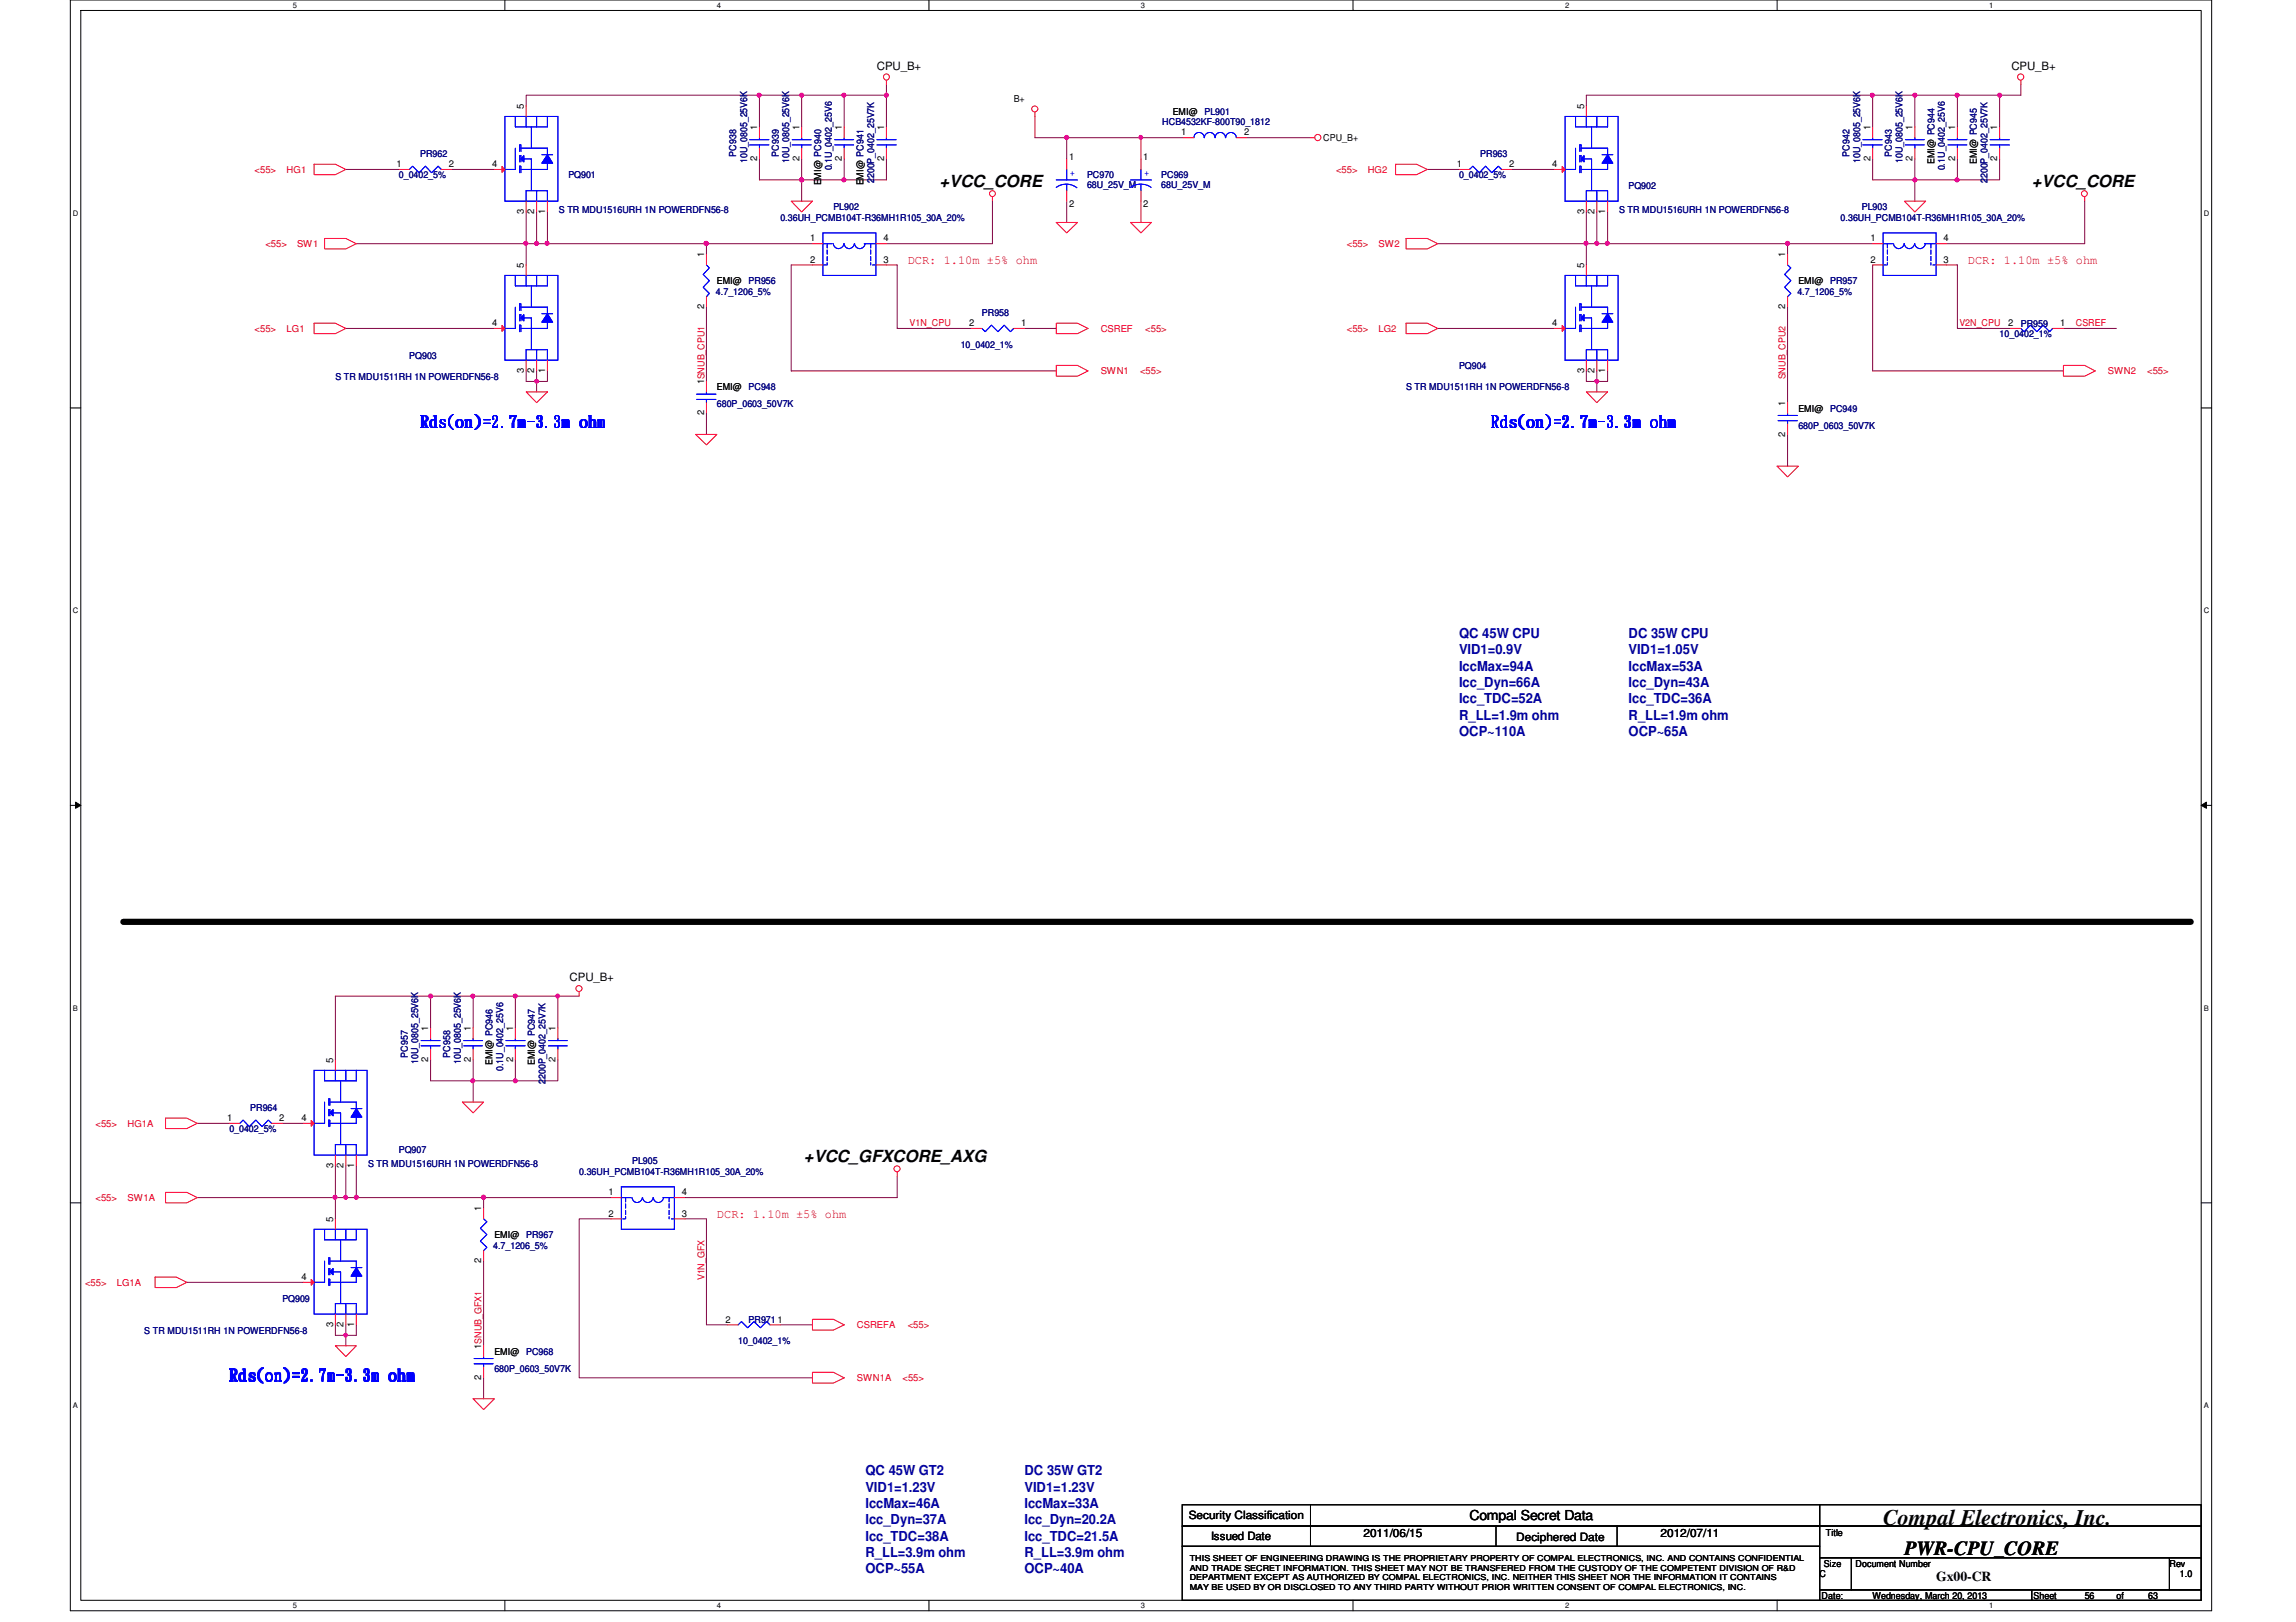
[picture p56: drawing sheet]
<svg xmlns="http://www.w3.org/2000/svg" width="297mm" height="210mm" viewBox="0 0 297 210" stroke-linecap="round" stroke-linejoin="round" font-family="sans-serif">
<defs><g id="words">
<text font-size="2.9" x="243.6" y="197.4">Compal Electronics, Inc.</text>
<text font-size="2.6" x="246.4" y="201.2">PWR-CPU_CORE</text>
<g font-size="2.2">
<text x="121.5" y="24.2">+VCC_CORE</text>
<text x="262.8" y="24.2">+VCC_CORE</text>
<text x="104" y="150.4">+VCC_GFXCORE_AXG</text>
</g>
<g font-size="2.2" fill="#00f">
<text x="54.4" y="55.2">Rds(on)=2.7m-3.3m ohm</text>
<text x="193" y="55.2">Rds(on)=2.7m-3.3m ohm</text>
<text x="29.8" y="178.6">Rds(on)=2.7m-3.3m ohm</text>
</g>
<g font-size="1.8" fill="#0000a0">
<text x="188.8" y="82.5">QC 45W CPU</text>
<text x="210.7" y="82.5">DC 35W CPU</text>
<text x="188.8" y="84.7">VID1=0.9V</text>
<text x="188.8" y="86.8">IccMax=94A</text>
<text x="188.8" y="88.9">Icc_Dyn=66A</text>
<text x="210.7" y="84.7">VID1=1.05V</text>
<text x="210.7" y="86.8">IccMax=53A</text>
<text x="210.7" y="88.9">Icc_Dyn=43A</text>
<text x="188.8" y="91">Icc_TDC=52A</text>
<text x="188.8" y="93.1">R_LL=1.9m ohm</text>
<text x="188.8" y="95.2">OCP~110A</text>
<text x="210.7" y="91">Icc_TDC=36A</text>
<text x="210.7" y="93.1">R_LL=1.9m ohm</text>
<text x="210.7" y="95.2">OCP~65A</text>
<text x="112" y="190.9">QC 45W GT2</text>
<text x="132.5" y="190.9">DC 35W GT2</text>
<text x="112" y="193">VID1=1.23V</text>
<text x="112" y="195.2">IccMax=46A</text>
<text x="112" y="197.3">Icc_Dyn=37A</text>
<text x="132.5" y="193">VID1=1.23V</text>
<text x="132.5" y="195.2">IccMax=33A</text>
<text x="132.5" y="197.3">Icc_Dyn=20.2A</text>
<text x="112" y="199.4">Icc_TDC=38A</text>
<text x="112" y="201.5">R_LL=3.9m ohm</text>
<text x="112" y="203.6">OCP~55A</text>
<text x="132.5" y="199.4">Icc_TDC=21.5A</text>
<text x="132.5" y="201.5">R_LL=3.9m ohm</text>
<text x="132.5" y="203.6">OCP~40A</text>
</g>
<g font-size="1.8">
<text x="190.1" y="196.8">Compal Secret Data</text>
<text x="250.5" y="204.6">Gx00-CR</text>
</g>
<g font-size="1.6" fill="#f00">
<text x="117.4" y="34.2">DCR: 1.10m ±5% ohm</text>
<text x="254.6" y="34.2">DCR: 1.10m ±5% ohm</text>
<text x="92.8" y="157.6">DCR: 1.10m ±5% ohm</text>
</g>
<g font-size="1.5">
<text x="113.4" y="9">CPU_B+</text>
<text x="260.2" y="9">CPU_B+</text>
<text x="73.7" y="127">CPU_B+</text>
<text x="153.8" y="196.6">Security Classification</text>
<text x="156.7" y="199.3">Issued Date</text>
<text x="176.4" y="198.8">2011/06/15</text>
<text x="196.2" y="199.4">Deciphered Date</text>
<text x="214.8" y="198.8">2012/07/11</text>
</g>
<g font-size="1.2">
<text x="67.8" y="14.1" transform="rotate(-90 67.8 14.1)">5</text>
<text x="98" y="16.8" transform="rotate(-90 98 16.8)">1</text>
<text x="103.4" y="16.8" transform="rotate(-90 103.4 16.8)">1</text>
<text x="108.9" y="16.8" transform="rotate(-90 108.9 16.8)">1</text>
<text x="114.4" y="16.8" transform="rotate(-90 114.4 16.8)">1</text>
<text x="131.1" y="13.2">B+</text>
<text x="151.7" y="14.9">EMI@</text>
<text x="152.8" y="17.5">1</text>
<text x="160.9" y="17.5">2</text>
<text x="204.9" y="14.1" transform="rotate(-90 204.9 14.1)">5</text>
<text x="242" y="16.8" transform="rotate(-90 242 16.8)">1</text>
<text x="247.4" y="16.8" transform="rotate(-90 247.4 16.8)">1</text>
<text x="252.9" y="16.8" transform="rotate(-90 252.9 16.8)">1</text>
<text x="258.4" y="16.8" transform="rotate(-90 258.4 16.8)">1</text>
<text x="51.3" y="21.6">1</text>
<text x="58.1" y="21.6">2</text>
<text x="63.7" y="21.6">4</text>
<text x="98" y="20.8" transform="rotate(-90 98 20.8)">2</text>
<text x="103.4" y="20.8" transform="rotate(-90 103.4 20.8)">2</text>
<text x="108.9" y="20.8" transform="rotate(-90 108.9 20.8)">2</text>
<text x="114.4" y="20.8" transform="rotate(-90 114.4 20.8)">2</text>
<text x="138.3" y="20.7">1</text>
<text x="147.9" y="20.7">1</text>
<text x="171.2" y="18.3">CPU_B+</text>
<text x="188.5" y="21.6">1</text>
<text x="195.2" y="21.6">2</text>
<text x="200.8" y="21.6">4</text>
<text x="242" y="20.8" transform="rotate(-90 242 20.8)">2</text>
<text x="247.4" y="20.8" transform="rotate(-90 247.4 20.8)">2</text>
<text x="250.3" y="21.3" transform="rotate(-90 250.3 21.3)">EMI@ PC944</text>
<text x="252.9" y="20.8" transform="rotate(-90 252.9 20.8)">2</text>
<text x="255.7" y="21.3" transform="rotate(-90 255.7 21.3)">EMI@ PC945</text>
<text x="258.4" y="20.8" transform="rotate(-90 258.4 20.8)">2</text>
<text x="67.8" y="27.7" transform="rotate(-90 67.8 27.7)">3</text>
<text x="69.1" y="27.7" transform="rotate(-90 69.1 27.7)">2</text>
<text x="70.5" y="27.7" transform="rotate(-90 70.5 27.7)">1</text>
<text x="106.3" y="24" transform="rotate(-90 106.3 24)">EMI@ PC940</text>
<text x="111.7" y="24" transform="rotate(-90 111.7 24)">EMI@ PC941</text>
<text x="138.3" y="26.8">2</text>
<text x="147.9" y="26.8">2</text>
<text x="204.9" y="27.7" transform="rotate(-90 204.9 27.7)">3</text>
<text x="206.3" y="27.7" transform="rotate(-90 206.3 27.7)">2</text>
<text x="207.7" y="27.7" transform="rotate(-90 207.7 27.7)">1</text>
<text x="67.8" y="34.7" transform="rotate(-90 67.8 34.7)">5</text>
<text x="91.1" y="33.3" transform="rotate(-90 91.1 33.3)">1</text>
<text x="104.8" y="31.2">1</text>
<text x="104.8" y="34">2</text>
<text x="114.3" y="34">3</text>
<text x="114.3" y="31.2">4</text>
<text x="204.9" y="34.7" transform="rotate(-90 204.9 34.7)">5</text>
<text x="231" y="33.3" transform="rotate(-90 231 33.3)">1</text>
<text x="242" y="31.2">1</text>
<text x="242" y="34">2</text>
<text x="251.5" y="34">3</text>
<text x="251.5" y="31.2">4</text>
<text x="91.1" y="40" transform="rotate(-90 91.1 40)">2</text>
<text x="92.7" y="36.8">EMI@</text>
<text x="231" y="40" transform="rotate(-90 231 40)">2</text>
<text x="232.7" y="36.8">EMI@</text>
<text x="63.7" y="42.2">4</text>
<text x="125.4" y="42.2">2</text>
<text x="132.1" y="42.2">1</text>
<text x="200.8" y="42.2">4</text>
<text x="259.8" y="42.2">2</text>
<text x="266.5" y="42.2">1</text>
<text x="67.8" y="48.3" transform="rotate(-90 67.8 48.3)">3</text>
<text x="69.1" y="48.3" transform="rotate(-90 69.1 48.3)">2</text>
<text x="70.5" y="48.3" transform="rotate(-90 70.5 48.3)">1</text>
<text x="91.1" y="53.8" transform="rotate(-90 91.1 53.8)">2</text>
<text x="91.1" y="49.7" transform="rotate(-90 91.1 49.7)">1SNUB_CPU1</text>
<text x="92.7" y="50.5">EMI@</text>
<text x="204.9" y="48.3" transform="rotate(-90 204.9 48.3)">3</text>
<text x="206.3" y="48.3" transform="rotate(-90 206.3 48.3)">2</text>
<text x="207.7" y="48.3" transform="rotate(-90 207.7 48.3)">1</text>
<text x="231" y="52.5" transform="rotate(-90 231 52.5)">1</text>
<text x="232.7" y="53.3">EMI@</text>
<text x="231" y="56.5" transform="rotate(-90 231 56.5)">2</text>
<text x="43.1" y="137.5" transform="rotate(-90 43.1 137.5)">5</text>
<text x="55.4" y="137.4" transform="rotate(-90 55.4 137.4)">2</text>
<text x="55.4" y="133.4" transform="rotate(-90 55.4 133.4)">1</text>
<text x="60.9" y="137.4" transform="rotate(-90 60.9 137.4)">2</text>
<text x="60.9" y="133.4" transform="rotate(-90 60.9 133.4)">1</text>
<text x="63.7" y="137.8" transform="rotate(-90 63.7 137.8)">EMI@ PC946</text>
<text x="66.4" y="137.4" transform="rotate(-90 66.4 137.4)">2</text>
<text x="66.4" y="133.4" transform="rotate(-90 66.4 133.4)">1</text>
<text x="69.2" y="137.8" transform="rotate(-90 69.2 137.8)">EMI@ PC947</text>
<text x="71.9" y="137.4" transform="rotate(-90 71.9 137.4)">2</text>
<text x="71.9" y="133.4" transform="rotate(-90 71.9 133.4)">1</text>
<text x="29.4" y="145.1">1</text>
<text x="36.1" y="145.1">2</text>
<text x="39" y="145.1">4</text>
<text x="43.1" y="151.1" transform="rotate(-90 43.1 151.1)">3</text>
<text x="44.4" y="151.1" transform="rotate(-90 44.4 151.1)">2</text>
<text x="45.8" y="151.1" transform="rotate(-90 45.8 151.1)">1</text>
<text x="78.7" y="154.7">1</text>
<text x="88.2" y="154.7">4</text>
<text x="43.1" y="158.1" transform="rotate(-90 43.1 158.1)">5</text>
<text x="62.3" y="156.8" transform="rotate(-90 62.3 156.8)">1</text>
<text x="64" y="160.2">EMI@</text>
<text x="78.7" y="157.4">2</text>
<text x="88.2" y="157.4">3</text>
<text x="39" y="165.7">4</text>
<text x="62.3" y="163.5" transform="rotate(-90 62.3 163.5)">2</text>
<text x="43.1" y="171.7" transform="rotate(-90 43.1 171.7)">3</text>
<text x="44.4" y="171.7" transform="rotate(-90 44.4 171.7)">2</text>
<text x="45.8" y="171.7" transform="rotate(-90 45.8 171.7)">1</text>
<text x="93.8" y="171.2">2</text>
<text x="62.3" y="178.6" transform="rotate(-90 62.3 178.6)">2</text>
<text x="62.3" y="174.6" transform="rotate(-90 62.3 174.6)">1SNUB_GFX1</text>
<text x="64" y="175.3">EMI@</text>
<text x="236" y="202.7">Size</text>
<text x="236.2" y="198.8">Title</text>
<text x="240.1" y="202.7">Document Number</text>
<text x="280.7" y="202.7">Rev</text>
<text x="235.4" y="204.1">C</text>
<text x="235.7" y="206.9">Date:</text>
<text x="242.3" y="206.9">Wednesday, March 20, 2013</text>
<text x="263.1" y="206.9">Sheet</text>
<text x="269.7" y="206.9">56</text>
<text x="273.8" y="206.9">of</text>
<text x="277.9" y="206.9">63</text>
<text x="282" y="204.1">1.0</text>
</g>
<g font-size="1.2" fill="#000080">
<text x="150.4" y="16.2">HCB4532KF-800T90_1812</text>
<text x="155.8" y="14.9">PL901</text>
<text x="51.6" y="23.1">0_0402_5%</text>
<text x="54.4" y="20.3">PR962</text>
<text x="73.5" y="23.1">PQ901</text>
<text x="95.2" y="20.3" transform="rotate(-90 95.2 20.3)">PC938</text>
<text x="96.6" y="21.1" transform="rotate(-90 96.6 21.1)">10U_0805_25V6K</text>
<text x="100.7" y="20.3" transform="rotate(-90 100.7 20.3)">PC939</text>
<text x="102.1" y="21.1" transform="rotate(-90 102.1 21.1)">10U_0805_25V6K</text>
<text x="107.6" y="22.1" transform="rotate(-90 107.6 22.1)">0.1U_0402_25V6</text>
<text x="113.1" y="23.7" transform="rotate(-90 113.1 23.7)">2200P_0402_25V7K</text>
<text x="140.6" y="23.1">PC970</text>
<text x="150.2" y="23.1">PC969</text>
<text x="188.8" y="23.1">0_0402_5%</text>
<text x="191.5" y="20.3">PR963</text>
<text x="239.3" y="20.3" transform="rotate(-90 239.3 20.3)">PC942</text>
<text x="240.7" y="21.1" transform="rotate(-90 240.7 21.1)">10U_0805_25V6K</text>
<text x="244.8" y="20.3" transform="rotate(-90 244.8 20.3)">PC943</text>
<text x="246.1" y="21.1" transform="rotate(-90 246.1 21.1)">10U_0805_25V6K</text>
<text x="251.6" y="22.1" transform="rotate(-90 251.6 22.1)">0.1U_0402_25V6</text>
<text x="257.1" y="23.7" transform="rotate(-90 257.1 23.7)">2200P_0402_25V7K</text>
<text x="72.3" y="27.6">S TR MDU1516URH 1N POWERDFN56-8</text>
<text x="101" y="28.6">0.36UH_PCMB104T-R36MH1R105_30A_20%</text>
<text x="107.8" y="27.2">PL902</text>
<text x="140.6" y="24.3">68U_25V_M</text>
<text x="150.2" y="24.3">68U_25V_M</text>
<text x="209.5" y="27.6">S TR MDU1516URH 1N POWERDFN56-8</text>
<text x="210.7" y="24.4">PQ902</text>
<text x="238.1" y="28.6">0.36UH_PCMB104T-R36MH1R105_30A_20%</text>
<text x="240.9" y="27.2">PL903</text>
<text x="92.6" y="38.1">4.7_1206_5%</text>
<text x="96.9" y="36.8">PR956</text>
<text x="127" y="40.9">PR958</text>
<text x="232.5" y="38.1">4.7_1206_5%</text>
<text x="236.8" y="36.8">PR957</text>
<text x="53" y="46.4">PQ903</text>
<text x="124.3" y="45">10_0402_1%</text>
<text x="188.8" y="47.8">PQ904</text>
<text x="258.7" y="43.6">10_0402_1%</text>
<text x="261.4" y="42.3">PR959</text>
<text x="43.4" y="49.1">S TR MDU1511RH 1N POWERDFN56-8</text>
<text x="92.7" y="52.7">680P_0603_50V7K</text>
<text x="96.9" y="50.5">PC948</text>
<text x="181.9" y="50.5">S TR MDU1511RH 1N POWERDFN56-8</text>
<text x="236.8" y="53.3">PC949</text>
<text x="232.7" y="55.5">680P_0603_50V7K</text>
<text x="52.7" y="136.9" transform="rotate(-90 52.7 136.9)">PC957</text>
<text x="54.1" y="137.7" transform="rotate(-90 54.1 137.7)">10U_0805_25V6K</text>
<text x="58.2" y="136.9" transform="rotate(-90 58.2 136.9)">PC958</text>
<text x="59.6" y="137.7" transform="rotate(-90 59.6 137.7)">10U_0805_25V6K</text>
<text x="32.4" y="143.8">PR964</text>
<text x="65.1" y="138.6" transform="rotate(-90 65.1 138.6)">0.1U_0402_25V6</text>
<text x="70.6" y="140.3" transform="rotate(-90 70.6 140.3)">2200P_0402_25V7K</text>
<text x="29.7" y="146.5">0_0402_5%</text>
<text x="51.6" y="149.3">PQ907</text>
<text x="47.6" y="151">S TR MDU1516URH 1N POWERDFN56-8</text>
<text x="74.9" y="152">0.36UH_PCMB104T-R36MH1R105_30A_20%</text>
<text x="81.8" y="150.6">PL905</text>
<text x="63.8" y="161.6">4.7_1206_5%</text>
<text x="68.1" y="160.2">PR967</text>
<text x="18.7" y="172.6">S TR MDU1511RH 1N POWERDFN56-8</text>
<text x="36.5" y="168.4">PQ909</text>
<text x="95.5" y="173.9">10_0402_1%</text>
<text x="96.9" y="171.2">PR9711</text>
<text x="64" y="177.5">680P_0603_50V7K</text>
<text x="68.1" y="175.3">PC968</text>
</g>
<g font-size="1.2" fill="#f00">
<text x="32.9" y="22.4">&lt;55&gt;</text>
<text x="37.1" y="22.4">HG1</text>
<text x="172.8" y="22.4">&lt;55&gt;</text>
<text x="176.9" y="22.4">HG2</text>
<text x="34.3" y="32">&lt;55&gt;</text>
<text x="38.4" y="32">SW1</text>
<text x="174.2" y="32">&lt;55&gt;</text>
<text x="178.3" y="32">SW2</text>
<text x="32.9" y="43">&lt;55&gt;</text>
<text x="37.1" y="43">LG1</text>
<text x="117.7" y="42.2">V1N_CPU</text>
<text x="142.4" y="43">CSREF</text>
<text x="148.2" y="43">&lt;55&gt;</text>
<text x="174.2" y="43">&lt;55&gt;</text>
<text x="178.3" y="43">LG2</text>
<text x="253.5" y="42.2">V2N_CPU</text>
<text x="268.6" y="42.2">CSREF</text>
<text x="142.4" y="48.4">SWN1</text>
<text x="147.5" y="48.4">&lt;55&gt;</text>
<text x="231" y="49.1" transform="rotate(-90 231 49.1)">SNUB_CPU2</text>
<text x="272.7" y="48.4">SWN2</text>
<text x="277.8" y="48.4">&lt;55&gt;</text>
<text x="12.4" y="145.8">&lt;55&gt;</text>
<text x="16.5" y="145.8">HG1A</text>
<text x="12.4" y="155.4">&lt;55&gt;</text>
<text x="16.5" y="155.4">SW1A</text>
<text x="11" y="166.4">&lt;55&gt;</text>
<text x="15.1" y="166.4">LG1A</text>
<text x="91.1" y="165.7" transform="rotate(-90 91.1 165.7)">V1N_GFX</text>
<text x="110.9" y="171.9">CSREFA</text>
<text x="117.4" y="171.9">&lt;55&gt;</text>
<text x="110.9" y="178.7">SWN1A</text>
<text x="116.8" y="178.7">&lt;55&gt;</text>
</g>
<g font-size="1.2" fill="#00f">
<text x="138.4" y="22.8">+</text>
<text x="148" y="22.8">+</text>
</g>
<g font-size="1.1">
<text x="153.9" y="202">THIS SHEET OF ENGINEERING DRAWING IS THE PROPRIETARY PROPERTY OF COMPAL ELECTRONICS, INC. AND CONTAINS CONFIDENTIAL</text>
<text x="153.9" y="203.2">AND TRADE SECRET INFORMATION. THIS SHEET MAY NOT BE TRANSFERED FROM THE CUSTODY OF THE COMPETENT DIVISION OF R&amp;D</text>
<text x="153.9" y="204.5">DEPARTMENT EXCEPT AS AUTHORIZED BY COMPAL ELECTRONICS, INC. NEITHER THIS SHEET NOR THE INFORMATION IT CONTAINS</text>
<text x="153.9" y="205.7">MAY BE USED BY OR DISCLOSED TO ANY THIRD PARTY WITHOUT PRIOR WRITTEN CONSENT OF COMPAL ELECTRONICS, INC.</text>
</g>
<g font-size="1">
<text x="37.9" y="1">5</text>
<text x="92.7" y="1">4</text>
<text x="147.6" y="1">3</text>
<text x="202.5" y="1">2</text>
<text x="257.3" y="1">1</text>
<text x="9.4" y="27.9">D</text>
<text x="285.1" y="27.9">D</text>
<text x="9.4" y="79.4">C</text>
<text x="285.1" y="79.4">C</text>
<text x="9.4" y="130.8">B</text>
<text x="285.1" y="130.8">B</text>
<text x="9.4" y="182.2">A</text>
<text x="285.1" y="182.2">A</text>
<text x="37.9" y="208.1">5</text>
<text x="92.7" y="208.1">4</text>
<text x="147.6" y="208.1">3</text>
<text x="202.5" y="208.1">2</text>
<text x="257.3" y="208.1">1</text>
</g>
</g></defs>
<path d="M9.1 0h277v208.4h-277zM10.5 1.4h274.3v205.7h-274.3z" fill="none" stroke="#000" stroke-width=".13"/>
<g fill="#fff">
<path d="M37.9 .1h.5v1.1h-.5z"/>
<path d="M37.9 207.2h.5v1.1h-.5z"/>
</g>
<path d="M65.3 0v1.4M65.3 207.1v1.3" fill="none" stroke="#000" stroke-width=".13"/>
<g fill="#fff">
<path d="M92.7 .1h.6v1.1h-.6z"/>
<path d="M92.7 207.2h.6v1.1h-.6z"/>
</g>
<path d="M120.2 0v1.4M120.2 207.1v1.3" fill="none" stroke="#000" stroke-width=".13"/>
<g fill="#fff">
<path d="M147.6 .1h.6v1.1h-.6z"/>
<path d="M147.6 207.2h.6v1.1h-.6z"/>
</g>
<path d="M175 0v1.4M175 207.1v1.3" fill="none" stroke="#000" stroke-width=".13"/>
<g fill="#fff">
<path d="M202.5 .1h.5v1.1h-.5z"/>
<path d="M202.5 207.2h.5v1.1h-.5z"/>
</g>
<path d="M229.9 0v1.4M229.9 207.1v1.3" fill="none" stroke="#000" stroke-width=".13"/>
<g fill="#fff">
<path d="M257.3 .1h.6v1.1h-.6z"/>
<path d="M257.3 207.2h.6v1.1h-.6z"/>
<path d="M9.4 27.1h.8v1.1h-.8z"/>
<path d="M285.1 27.1h.7v1.1h-.7z"/>
<path d="M9.4 78.5h.8v1.1h-.8z"/>
<path d="M285.1 78.5h.7v1.1h-.7z"/>
</g>
<path d="M9.1 52.8h1.4M284.8 52.8h1.3" fill="none" stroke="#000" stroke-width=".13"/>
<g fill="#fff">
<path d="M9.4 129.9h.7v1.1h-.7z"/>
<path d="M285.1 129.9h.6v1.1h-.6z"/>
</g>
<path d="M9.1 104.2h1.4M9.8 103.8l.7 .4-.7 .4zM284.8 104.2l.6-.4v.8zM284.8 104.2h1.3" fill="none" stroke="#000" stroke-width=".13"/>
<path d="M9.8 103.8l.7 .4-.7 .4zM284.8 104.2l.6-.4v.8z" fill="#000"/>
<g fill="#fff">
<path d="M9.4 181.4h.7v1.1h-.7z"/>
<path d="M285.1 181.4h.6v1.1h-.6z"/>
</g>
<path d="M9.1 155.7h1.4M284.8 155.7h1.3" fill="none" stroke="#000" stroke-width=".13"/>
<path d="M16 119.3h267.4" fill="none" stroke="#000" stroke-width=".8"/>
<path d="M116.1 42.5h9.6M44.7 171.4v2.8M44.7 172.8h1.4" fill="none" stroke="#800040" stroke-width=".13"/>
<path d="M44.5 172.6h.4l.1 .2-.1 .1-.2 .1-.2-.1z" fill-rule="evenodd" fill="#f0f"/>
<path d="M44.5 172.6h.4l.1 .2-.1 .1-.2 .1-.2-.1z" fill="none" stroke="#f0f" stroke-width=".13"/>
<path d="M43.4 155v2.7M62.6 155v1.3M43.4 171.4v1.4M46.1 171.4v1.4M62.6 178.3v2.7" fill="none" stroke="#800040" stroke-width=".13"/>
<circle cx="62.6" cy="154.9" r=".26" fill="#f0f"/>
<circle cx="62.6" cy="154.9" r=".26" fill="none" stroke="#f0f" stroke-width=".13"/>
<path d="M46.1 155h16.5M62.6 163.2v11" fill="none" stroke="#800040" stroke-width=".13"/>
<circle cx="46.1" cy="154.9" r=".26" fill="#f0f"/>
<circle cx="46.1" cy="154.9" r=".26" fill="none" stroke="#f0f" stroke-width=".13"/>
<path d="M43.4 155h1.3" fill="none" stroke="#800040" stroke-width=".13"/>
<circle cx="43.3" cy="154.9" r=".26" fill="#f0f"/>
<circle cx="43.3" cy="154.9" r=".26" fill="none" stroke="#f0f" stroke-width=".13"/>
<path d="M55.7 128.9h-12.3v8.3M44.7 150.9v4.1M88.6 157.7h2.8" fill="none" stroke="#800040" stroke-width=".13"/>
<circle cx="55.7" cy="128.9" r=".26" fill="#f0f"/>
<circle cx="55.7" cy="128.9" r=".26" fill="none" stroke="#f0f" stroke-width=".13"/>
<path d="M70.8 27.4v4.1h-1.4" fill="none" stroke="#800040" stroke-width=".13"/>
<circle cx="69.4" cy="31.5" r=".26" fill="#f0f"/>
<circle cx="69.4" cy="31.5" r=".26" fill="none" stroke="#f0f" stroke-width=".13"/>
<path d="M98.3 12.3h-30.2v1.4M114.7 11v1.3M205.2 12.3v1.4M68.1 27.4v4.1M116.1 34.3v8.2M44.7 42.5h19.3M267 42.5h6.8M79 157.7h-4.1v20.6h30.2M91.4 157.7v13.7h2.7" fill="none" stroke="#800040" stroke-width=".13"/>
<circle cx="98.2" cy="12.3" r=".26" fill="#f0f"/>
<circle cx="98.2" cy="12.3" r=".26" fill="none" stroke="#f0f" stroke-width=".13"/>
<path d="M231.3 31.5h11M253.2 42.5h6.9" fill="none" stroke="#800040" stroke-width=".13"/>
<circle cx="231.3" cy="31.5" r=".26" fill="#f0f"/>
<circle cx="231.3" cy="31.5" r=".26" fill="none" stroke="#f0f" stroke-width=".13"/>
<path d="M206.6 27.4v4.1h-1.4M208 27.4v4.1M253.2 34.3v8.2" fill="none" stroke="#800040" stroke-width=".13"/>
<circle cx="205.2" cy="31.5" r=".26" fill="#f0f"/>
<circle cx="205.2" cy="31.5" r=".26" fill="none" stroke="#f0f" stroke-width=".13"/>
<path d="M69.4 27.4v4.1h-1.3M186 31.5h19.2" fill="none" stroke="#800040" stroke-width=".13"/>
<circle cx="68" cy="31.5" r=".26" fill="#f0f"/>
<circle cx="68" cy="31.5" r=".26" fill="none" stroke="#f0f" stroke-width=".13"/>
<path d="M103.7 12.3v4.1M109.2 12.3v4.1M114.7 12.3v4.1M261.4 11v1.3M103.7 23.3h5.5M242.3 34.3v13.7h24.7M251.8 31.5h17.9M186 42.5h15.1" fill="none" stroke="#800040" stroke-width=".13"/>
<circle cx="103.7" cy="23.3" r=".26" fill="#f0f"/>
<circle cx="103.7" cy="23.3" r=".26" fill="none" stroke="#f0f" stroke-width=".13"/>
<circle cx="109.2" cy="23.3" r=".26" fill="#f0f"/>
<circle cx="109.2" cy="23.3" r=".26" fill="none" stroke="#f0f" stroke-width=".13"/>
<path d="M98.3 20.6v2.7M103.7 20.6v5.4M109.2 20.6v2.7h5.5v-2.7" fill="none" stroke="#800040" stroke-width=".13"/>
<circle cx="103.7" cy="23.3" r=".26" fill="#f0f"/>
<circle cx="103.7" cy="23.3" r=".26" fill="none" stroke="#f0f" stroke-width=".13"/>
<path d="M98.3 12.3v4.1M109.2 12.3h5.5M98.3 23.3h5.4" fill="none" stroke="#800040" stroke-width=".13"/>
<circle cx="114.7" cy="12.3" r=".26" fill="#f0f"/>
<circle cx="114.7" cy="12.3" r=".26" fill="none" stroke="#f0f" stroke-width=".13"/>
<path d="M103.7 12.3h5.5" fill="none" stroke="#800040" stroke-width=".13"/>
<circle cx="109.2" cy="12.3" r=".26" fill="#f0f"/>
<circle cx="109.2" cy="12.3" r=".26" fill="none" stroke="#f0f" stroke-width=".13"/>
<path d="M98.3 12.3h5.4" fill="none" stroke="#800040" stroke-width=".13"/>
<circle cx="103.7" cy="12.3" r=".26" fill="#f0f"/>
<circle cx="103.7" cy="12.3" r=".26" fill="none" stroke="#f0f" stroke-width=".13"/>
<path d="M91.4 31.5h13.7M102.4 34.3h2.7M114.7 34.3h1.4M128.4 26v5.5M205.2 27.4v4.1M269.7 26v5.5M69.4 49.4v1.3M88.6 155h27.5M43.4 172.8h1.3" fill="none" stroke="#800040" stroke-width=".13"/>
<circle cx="91.4" cy="31.5" r=".26" fill="#f0f"/>
<circle cx="91.4" cy="31.5" r=".26" fill="none" stroke="#f0f" stroke-width=".13"/>
<path d="M68.1 49.4h1.3M206.6 48v2.7" fill="none" stroke="#800040" stroke-width=".13"/>
<circle cx="206.6" cy="49.3" r=".25" fill="#f0f"/>
<circle cx="206.6" cy="49.3" r=".25" fill="none" stroke="#f0f" stroke-width=".13"/>
<path d="M247.7 12.3v4.1M46.1 31.5h22v2.8M205.2 31.5v2.8M242.3 20.6v2.7M247.7 20.6v5.4M205.2 48v1.4h2.8v-1.4" fill="none" stroke="#800040" stroke-width=".13"/>
<circle cx="247.7" cy="23.3" r=".26" fill="#f0f"/>
<circle cx="247.7" cy="23.3" r=".26" fill="none" stroke="#f0f" stroke-width=".13"/>
<path d="M247.7 12.3h-5.4v4.1M258.7 12.3h2.7M242.3 23.3h5.4" fill="none" stroke="#800040" stroke-width=".13"/>
<circle cx="242.2" cy="12.3" r=".26" fill="#f0f"/>
<circle cx="242.2" cy="12.3" r=".26" fill="none" stroke="#f0f" stroke-width=".13"/>
<path d="M205.2 12.3h37.1M43.4 150.9v4.1h-17.9M62.6 155h16.4" fill="none" stroke="#800040" stroke-width=".13"/>
<circle cx="62.6" cy="154.9" r=".26" fill="#f0f"/>
<circle cx="62.6" cy="154.9" r=".26" fill="none" stroke="#f0f" stroke-width=".13"/>
<path d="M44.7 155h1.4" fill="none" stroke="#800040" stroke-width=".13"/>
<path d="M44.5 154.7h.2l.2 .1v.3l-.2 .1-.2-.1z" fill-rule="evenodd" fill="#f0f"/>
<path d="M44.5 154.7h.2l.2 .1v.3l-.2 .1-.2-.1z" fill="none" stroke="#f0f" stroke-width=".13"/>
<path d="M133.9 15.1v2.7M231.3 31.5v1.4M132.5 42.5h4.1M46.1 150.9v4.1M24.2 165.9h15" fill="none" stroke="#800040" stroke-width=".13"/>
<circle cx="231.3" cy="31.5" r=".26" fill="#f0f"/>
<circle cx="231.3" cy="31.5" r=".26" fill="none" stroke="#f0f" stroke-width=".13"/>
<path d="M208 31.5h23.3M231.3 39.8v12.3M231.3 56.2v4.1" fill="none" stroke="#800040" stroke-width=".13"/>
<circle cx="207.9" cy="31.5" r=".26" fill="#f0f"/>
<circle cx="207.9" cy="31.5" r=".26" fill="none" stroke="#f0f" stroke-width=".13"/>
<path d="M114.7 31.5h13.7M69.4 48v1.4M101 171.4h4.1" fill="none" stroke="#800040" stroke-width=".13"/>
<circle cx="69.4" cy="49.3" r=".25" fill="#f0f"/>
<circle cx="69.4" cy="49.3" r=".25" fill="none" stroke="#f0f" stroke-width=".13"/>
<path d="M206.6 31.5h1.4M68.1 48v1.4" fill="none" stroke="#800040" stroke-width=".13"/>
<circle cx="206.6" cy="31.5" r=".26" fill="#f0f"/>
<circle cx="206.6" cy="31.5" r=".26" fill="none" stroke="#f0f" stroke-width=".13"/>
<path d="M91.4 31.5v1.4M70.8 48v1.4h-1.4M91.4 53.5v2.7" fill="none" stroke="#800040" stroke-width=".13"/>
<circle cx="91.4" cy="31.5" r=".26" fill="#f0f"/>
<circle cx="91.4" cy="31.5" r=".26" fill="none" stroke="#f0f" stroke-width=".13"/>
<path d="M70.8 31.5h20.6M91.4 39.8v9.6" fill="none" stroke="#800040" stroke-width=".13"/>
<circle cx="70.8" cy="31.5" r=".26" fill="#f0f"/>
<circle cx="70.8" cy="31.5" r=".26" fill="none" stroke="#f0f" stroke-width=".13"/>
<path d="M251.8 34.3h1.4M55.7 137.2v2.7M61.2 128.9v4.1M61.2 137.2v5.4M116.1 152.2v2.8" fill="none" stroke="#800040" stroke-width=".13"/>
<circle cx="61.2" cy="139.9" r=".26" fill="#f0f"/>
<circle cx="61.2" cy="139.9" r=".26" fill="none" stroke="#f0f" stroke-width=".13"/>
<path d="M55.7 139.9h5.5M66.7 128.9h-11v4.1" fill="none" stroke="#800040" stroke-width=".13"/>
<circle cx="61.2" cy="128.9" r=".26" fill="#f0f"/>
<circle cx="61.2" cy="128.9" r=".26" fill="none" stroke="#f0f" stroke-width=".13"/>
<path d="M133.9 17.8h4.1v2.8M153.1 17.8h-5.5v2.8M161.3 17.8h8.2M44.7 21.9h6.9M58.5 21.9h5.5M102.4 34.3v13.7h34.2M147.6 26v2.8M184.7 21.9h4.1M195.6 21.9h5.5M25.5 145.4h4.2M36.5 145.4h2.7" fill="none" stroke="#800040" stroke-width=".13"/>
<circle cx="138" cy="17.8" r=".26" fill="#f0f"/>
<circle cx="138" cy="17.8" r=".26" fill="none" stroke="#f0f" stroke-width=".13"/>
<path d="M138 17.8h9.6" fill="none" stroke="#800040" stroke-width=".13"/>
<path d="M147.4 17.6l.2-.1 .2 .1-.1 .4h-.1h-.2z" fill-rule="evenodd" fill="#f0f"/>
<path d="M147.4 17.6l.2-.1 .2 .1-.1 .4h-.1h-.2z" fill="none" stroke="#f0f" stroke-width=".13"/>
<path d="M247.7 12.3h5.5v4.1M138 26v2.8" fill="none" stroke="#800040" stroke-width=".13"/>
<circle cx="247.7" cy="12.3" r=".26" fill="#f0f"/>
<circle cx="247.7" cy="12.3" r=".26" fill="none" stroke="#f0f" stroke-width=".13"/>
<path d="M253.2 20.6v2.7h-5.5" fill="none" stroke="#800040" stroke-width=".13"/>
<circle cx="253.2" cy="23.3" r=".26" fill="#f0f"/>
<circle cx="253.2" cy="23.3" r=".26" fill="none" stroke="#f0f" stroke-width=".13"/>
<path d="M258.7 12.3v4.1" fill="none" stroke="#800040" stroke-width=".13"/>
<circle cx="258.7" cy="12.3" r=".26" fill="#f0f"/>
<circle cx="258.7" cy="12.3" r=".26" fill="none" stroke="#f0f" stroke-width=".13"/>
<path d="M253.2 12.3h5.5" fill="none" stroke="#800040" stroke-width=".13"/>
<circle cx="253.2" cy="12.3" r=".26" fill="#f0f"/>
<circle cx="253.2" cy="12.3" r=".26" fill="none" stroke="#f0f" stroke-width=".13"/>
<path d="M258.7 20.6v2.7h-5.5M66.7 128.9v4.1" fill="none" stroke="#800040" stroke-width=".13"/>
<circle cx="66.7" cy="128.9" r=".26" fill="#f0f"/>
<circle cx="66.7" cy="128.9" r=".26" fill="none" stroke="#f0f" stroke-width=".13"/>
<path d="M66.7 128.9h5.5v4.1" fill="none" stroke="#800040" stroke-width=".13"/>
<path d="M72 128.7h.1l.2 .1v.3l-.2 .1-.1-.1z" fill-rule="evenodd" fill="#f0f"/>
<path d="M72 128.7h.1l.2 .1v.3l-.2 .1-.1-.1z" fill="none" stroke="#f0f" stroke-width=".13"/>
<path d="M72.2 128.9h2.7M72.2 137.2v2.7h-5.5" fill="none" stroke="#800040" stroke-width=".13"/>
<circle cx="66.7" cy="139.9" r=".26" fill="#f0f"/>
<circle cx="66.7" cy="139.9" r=".26" fill="none" stroke="#f0f" stroke-width=".13"/>
<path d="M66.7 137.2v2.7h-5.5" fill="none" stroke="#800040" stroke-width=".13"/>
<g fill="none" stroke="#f00" stroke-width=".13">
<path d="M114.7 10.4v.6M133.9 14.5v.6M169.5 17.8h.6M261.4 10.4v.6M40.6 21.3h2.8l1.3 .6-1.3 .7h-2.8zM42 30.9h2.7l1.4 .6-1.4 .7h-2.7zM102.4 26h2.7l-1.4 1.4zM128.4 25.5v.5M136.6 28.8h2.8l-1.4 1.3zM146.3 28.8h2.7l-1.4 1.3zM180.5 21.3h2.8l1.4 .6-1.4 .7h-2.8zM181.9 30.9h2.8l1.3 .6-1.3 .7h-2.8z"/>
<path d="M246.4 26h2.7l-1.4 1.4zM269.7 25.5v.5M40.6 41.8h2.8l1.3 .7-1.3 .7h-2.8zM68.1 50.7h2.7l-1.4 1.4zM90 56.2h2.7l-1.3 1.4zM136.6 41.8h2.8l1.4 .7-1.4 .7h-2.8zM136.6 47.3h2.8l1.4 .7-1.4 .7h-2.8zM181.9 41.8h2.8l1.3 .7-1.3 .7h-2.8zM205.2 50.7h2.8l-1.4 1.4zM267 47.3h2.7l1.4 .7-1.4 .7h-2.7zM229.9 60.3h2.8l-1.4 1.4zM74.9 128.4v.5"/>
<path d="M21.4 144.7h2.8l1.3 .7-1.3 .7h-2.8zM21.4 154.3h2.8l1.3 .7-1.3 .7h-2.8zM59.8 142.6h2.8l-1.4 1.4zM116.1 151.7v.5M20.1 165.3h2.7l1.4 .6-1.4 .7h-2.7zM43.4 174.2h2.7l-1.4 1.4zM105.1 170.7h2.7l1.4 .7-1.4 .7h-2.7zM105.1 177.6h2.7l1.4 .7-1.4 .7h-2.7zM61.2 181h2.8l-1.4 1.4z"/>
<circle cx="114.7" cy="10" r=".39"/>
<circle cx="133.9" cy="14.1" r=".39"/>
<circle cx="170.5" cy="17.8" r=".4"/>
<circle cx="261.4" cy="10" r=".4"/>
<circle cx="128.4" cy="25.1" r=".38"/>
<circle cx="269.7" cy="25.1" r=".38"/>
<circle cx="74.9" cy="127.9" r=".39"/>
<circle cx="116.1" cy="151.3" r=".39"/>
</g>
<g fill="none" stroke="#000" stroke-width=".13">
<path d="M152.9 194.7h82.5v2.8h-82.5zM152.9 197.5h82.5v2.6h-82.5zM169.5 194.7v5.4M193.5 197.5v2.6M209.2 197.5v2.6M235.4 194.7h49.4v2.8h-49.4zM235.4 197.5h49.4v4.1h-49.4zM152.9 200.1h82.5v7h-82.5zM235.4 201.6h4.1v4.1h-4.1zM235.4 205.7h27.4v1.4h-27.4zM239.5 201.6h41.2v4.1h-41.2zM262.8 205.7h22v1.4h-22z"/>
<path d="M280.7 201.6h4.1v4.1h-4.1z"/>
</g>
<g fill="none" stroke="#00f" stroke-width=".13">
<path d="M43.4 159.1v1.3M44.7 159.1v1.3M46.1 159.1v1.3h-4.1v-1.3M42 163.2v2.7h-1.4M42.5 163.6v-.8h.2v.8M42.5 166.4v-.9h.2v.9M42.5 165v-.8h.2v.8M42.7 163.2h3.4v.8M43.1 164.6h1M43.4 168.7v1.4M44.1 160.4v2.8M44.1 165.9v2.8"/>
<path d="M44.7 168.7v1.4M46.1 165.1v.8M46.1 168.7v1.4"/>
</g>
<path d="M46.1 164l.7 1.1h-1.4z" fill="#00f"/>
<path d="M42.7 165.9h3.4M46.1 164l.7 1.1h-1.4z" fill="none" stroke="#00f" stroke-width=".13"/>
<path d="M43.1 164.2v.8l-.4-.4z" fill="#00f"/>
<g fill="none" stroke="#00f" stroke-width=".13">
<path d="M40.6 159.1h6.9v11h-6.9zM43.4 159.1v1.3M44.7 159.1v1.3M46.1 159.1v1.3h-4.1v-1.3M42 163.2v2.7h-1.4M42.5 163.6v-.8h.2v.8M42.5 166.4v-.9h.2v.9M42.5 165v-.8h.2v.8M42.7 163.2h3.4v.8M43.1 164.2v.8l-.4-.4zM43.1 164.6h1v4.1M43.4 170.1v-1.4h2.7v1.4"/>
<path d="M44.1 160.4v2.8M44.7 168.7v1.4M45.4 164h1.4M46.1 165.1v.8"/>
</g>
<path d="M46.1 164l.7 1.1h-1.4z" fill="#00f"/>
<path d="M42.7 165.9h3.4M46.1 164l.7 1.1h-1.4z" fill="none" stroke="#00f" stroke-width=".13"/>
<path d="M43.1 164.2v.8l-.4-.4z" fill="#00f"/>
<path d="M40.6 159.1h6.9v11h-6.9zM43.1 164.2v.8l-.4-.4zM43.4 168.7h2.7M44.1 164.6v1.3M45.4 164h1.4" fill="none" stroke="#00f" stroke-width=".13"/>
<path d="M40.3 165.6l.3 .3-.3 .4z" fill="#f00"/>
<path d="M55.7 133v1.4M55.7 135.8v1.4M43.4 157.7v1.4M39.2 165.9h1.4M40.3 165.6l.3 .3-.3 .4zM43.4 170.1v1.3M44.7 170.1v1.3M46.1 170.1v1.3" fill="none" stroke="#f00" stroke-width=".13"/>
<g fill="none" stroke="#00f" stroke-width=".13">
<path d="M203.8 39.8v2.7h-1.3M203.8 35.6v1.4h4.2v-1.4M204.6 39.8h3.4v.8M205.2 35.6v1.4M205.9 37v2.8M206.6 35.6v1.4M204.4 40.2v-.9h.2v.9M204.4 42.9v-.8h.2v.8M204.4 41.5v-.8h.2v.8M204.9 41.1h1M205.2 45.3v1.3M205.9 42.5v2.8"/>
<path d="M206.6 45.3v1.3M208 41.7v.8M208 45.3v1.3M54.5 135.3h2.4M54.5 134.7h2.4M55.7 134.4v.3M55.7 135.3v.5"/>
</g>
<path d="M208 40.6l.7 1.1h-1.4z" fill="#00f"/>
<path d="M204.6 42.5h3.4M208 40.6l.7 1.1h-1.4z" fill="none" stroke="#00f" stroke-width=".13"/>
<path d="M204.9 40.7v.8l-.3-.4z" fill="#00f"/>
<g fill="none" stroke="#00f" stroke-width=".13">
<path d="M202.5 35.6h6.8v11h-6.8zM203.8 39.8v2.7h-1.3M203.8 35.6v1.4h4.2v-1.4M204.6 39.8h3.4v.8M205.2 35.6v1.4M205.9 37v2.8M206.6 35.6v1.4M204.4 40.2v-.9h.2v.9M204.4 42.9v-.8h.2v.8M204.4 41.5v-.8h.2v.8M204.9 41.1h1v4.2M204.9 40.7v.8l-.3-.4z"/>
<path d="M205.2 46.6v-1.3h2.8v1.3M206.6 45.3v1.3M207.3 40.6h1.4M208 41.7v.8"/>
</g>
<path d="M208 40.6l.7 1.1h-1.4z" fill="#00f"/>
<path d="M204.6 42.5h3.4M208 40.6l.7 1.1h-1.4z" fill="none" stroke="#00f" stroke-width=".13"/>
<path d="M204.9 40.7v.8l-.3-.4z" fill="#00f"/>
<path d="M202.5 35.6h6.8v11h-6.8zM204.9 40.7v.8l-.3-.4zM205.2 45.3h2.8M205.9 41.1v1.4M207.3 40.6h1.4" fill="none" stroke="#00f" stroke-width=".13"/>
<path d="M202.1 42.1l.4 .4-.4 .4z" fill="#f00"/>
<path d="M205.2 34.3v1.3M201.1 42.5h1.4M202.1 42.1l.4 .4-.4 .4zM205.2 46.6v1.4M206.6 46.6v1.4M208 46.6v1.4" fill="none" stroke="#f00" stroke-width=".13"/>
<g fill="none" stroke="#00f" stroke-width=".13">
<path d="M43.4 138.5v1.4M44.1 139.9v2.7M44.7 138.5v1.4M46.1 138.5v1.4h-4.1v-1.4M42 142.6v2.8h-1.4M42.5 143v-.8h.2v.8M42.5 145.8v-.9h.2v.9M42.5 144.4v-.8h.2v.8M42.7 142.6h3.4v.9M43.1 144h1M43.4 148.1v1.4M44.1 145.4v2.7"/>
<path d="M44.7 148.1v1.4M46.1 144.6v.8M46.1 148.1v1.4"/>
</g>
<path d="M46.1 143.5l.7 1.1h-1.4z" fill="#00f"/>
<path d="M42.7 145.4h3.4M46.1 143.5l.7 1.1h-1.4z" fill="none" stroke="#00f" stroke-width=".13"/>
<path d="M42.7 144l.4-.4v.8z" fill="#00f"/>
<g fill="none" stroke="#00f" stroke-width=".13">
<path d="M40.6 138.5h6.9v11h-6.9zM43.4 138.5v1.4M44.1 139.9v2.7M44.7 138.5v1.4M46.1 138.5v1.4h-4.1v-1.4M42 142.6v2.8h-1.4M42.5 143v-.8h.2v.8M42.5 145.8v-.9h.2v.9M42.5 144.4v-.8h.2v.8M42.7 144l.4-.4v.8zM42.7 142.6h3.4v.9M43.1 144h1v4.1"/>
<path d="M43.4 149.5v-1.4h2.7v1.4M44.7 148.1v1.4M45.4 143.5h1.4M46.1 144.6v.8"/>
</g>
<path d="M46.1 143.5l.7 1.1h-1.4z" fill="#00f"/>
<path d="M42.7 145.4h3.4M46.1 143.5l.7 1.1h-1.4z" fill="none" stroke="#00f" stroke-width=".13"/>
<path d="M42.7 144l.4-.4v.8z" fill="#00f"/>
<path d="M40.6 138.5h6.9v11h-6.9zM42.7 144l.4-.4v.8zM43.4 148.1h2.7M44.1 144v1.4M45.4 143.5h1.4" fill="none" stroke="#00f" stroke-width=".13"/>
<path d="M40.3 145l.3 .4-.3 .4z" fill="#f00"/>
<g fill="none" stroke="#f00" stroke-width=".13">
<path d="M114.7 16.4v1.4M114.7 19.2v1.4M242.3 16.4v1.4M242.3 19.2v1.4M105.1 31.5h1.4M105.1 34.3h1.4M113.3 34.3h1.4M113.3 31.5h1.4M43.4 137.2v1.3M39.2 145.4h1.4M40.3 145l.3 .4-.3 .4zM43.4 149.5v1.4"/>
<path d="M44.7 149.5v1.4M46.1 149.5v1.4"/>
</g>
<g fill="none" stroke="#00f" stroke-width=".13">
<path d="M66.7 19.2v2.7h-1.4M66.7 15.1v1.3h4.1v-1.3M67.2 19.6v-.8h.2v.8M67.4 19.2h3.4v.8M68.1 15.1v1.3M68.7 16.4v2.8M69.4 15.1v1.3M113.4 18.8h2.5M113.4 18.1h2.5M114.7 17.8v.3M114.7 18.8v.4M241 18.8h2.5"/>
<path d="M241 18.1h2.5M242.3 17.8v.3M242.3 18.8v.4M67.2 22.4v-.9h.2v.9M67.2 21v-.8h.2v.8M67.8 20.6h.9M68.1 24.7v1.3M68.7 21.9v2.8M69.4 24.7v1.3M70.8 21.1v.8M70.8 24.7v1.3M106.5 30.1h6.8v5.5h-6.8z"/>
<path d="M106.5 31.5h1.2M106.6 34.3h.3M107 31.5v.6M107 34v.3M107 32.3v.6M107 33.2v.5M107.8 31.5a.68 .68 0 0 0 .7 .7 .68 .68 0 0 0 .7-.7M109.2 31.5a.66 .66 0 0 0 .7 .7 .66 .66 0 0 0 .6-.7M110.6 31.5a.68 .68 0 0 0 .6 .7 .68 .68 0 0 0 .7-.7M111.8 31.5h1.5M112.6 31.5v.6M112.6 32.3v.6"/>
<path d="M112.6 34v.3M112.6 33.2v.5M112.9 34.3h.3"/>
</g>
<path d="M70.8 20l.7 1.1h-1.4z" fill="#00f"/>
<path d="M67.4 21.9h3.4M70.8 20l.7 1.1h-1.4z" fill="none" stroke="#00f" stroke-width=".13"/>
<path d="M67.8 20.2v.8l-.4-.4z" fill="#00f"/>
<g fill="none" stroke="#00f" stroke-width=".13">
<path d="M65.3 15.1h6.9v10.9h-6.9zM66.7 19.2v2.7h-1.4M66.7 15.1v1.3h4.1v-1.3M67.2 19.6v-.8h.2v.8M67.4 19.2h3.4v.8M68.1 15.1v1.3M68.7 16.4v2.8M69.4 15.1v1.3M67.2 22.4v-.9h.2v.9M67.2 21v-.8h.2v.8M67.8 20.6h.9v4.1M67.8 20.2v.8l-.4-.4z"/>
<path d="M68.1 26v-1.3h2.7v1.3M69.4 24.7v1.3M70.1 20h1.4M70.8 21.1v.8"/>
</g>
<path d="M70.8 20l.7 1.1h-1.4z" fill="#00f"/>
<path d="M67.4 21.9h3.4M70.8 20l.7 1.1h-1.4z" fill="none" stroke="#00f" stroke-width=".13"/>
<path d="M67.8 20.2v.8l-.4-.4z" fill="#00f"/>
<path d="M65.3 15.1h6.9v10.9h-6.9zM67.8 20.2v.8l-.4-.4zM68.1 24.7h2.7M68.7 20.6v1.3M70.1 20h1.4" fill="none" stroke="#00f" stroke-width=".13"/>
<path d="M64.9 21.5l.4 .4-.4 .4z" fill="#f00"/>
<g fill="none" stroke="#f00" stroke-width=".13">
<path d="M68.1 13.7v1.4M109.2 16.4v1.4M109.2 19.2v1.4M64 21.9h1.3M64.9 21.5l.4 .4-.4 .4zM68.1 26v1.4M69.4 26v1.4M70.8 26v1.4M138 20.6v1.3M138 24.7v1.3M231.3 52.1v1.4M231.3 54.9v1.3"/>
<path d="M29.7 145.4h1.3M35.1 145.4h1.4"/>
</g>
<g fill="none" stroke="#00f" stroke-width=".13">
<path d="M108 18.8h2.4M108 18.1h2.4M109.2 17.8v.3M109.2 18.8v.4M203.8 19.2v2.7h-1.3M203.8 15.1v1.3h4.2v-1.3M204.4 19.6v-.8h.2v.8M204.6 19.2h3.4v.8M205.2 15.1v1.3M205.9 16.4v2.8M206.6 15.1v1.3M136.6 24.3a2.22 2.22 0 0 1 2.7 0"/>
<path d="M136.6 23.3h2.8M138 21.9v1.4M138 23.8v.9M204.4 22.4v-.9h.2v.9M204.4 21v-.8h.2v.8M204.9 20.6h1M205.2 24.7v1.3M205.9 21.9v2.8M206.6 24.7v1.3M208 21.1v.8M208 24.7v1.3M230 54.4h2.5"/>
<path d="M230 53.8h2.5M231.3 53.5v.3M231.3 54.4v.5M31 145.4l.5-.5 .8 .9 .8-.9 .8 .9 .8-.9 .4 .5"/>
</g>
<path d="M208 20l.7 1.1h-1.4z" fill="#00f"/>
<path d="M204.6 21.9h3.4M208 20l.7 1.1h-1.4z" fill="none" stroke="#00f" stroke-width=".13"/>
<path d="M204.9 20.2v.8l-.3-.4z" fill="#00f"/>
<g fill="none" stroke="#00f" stroke-width=".13">
<path d="M202.5 15.1h6.8v10.9h-6.8zM203.8 19.2v2.7h-1.3M203.8 15.1v1.3h4.2v-1.3M204.4 19.6v-.8h.2v.8M204.6 19.2h3.4v.8M205.2 15.1v1.3M205.9 16.4v2.8M206.6 15.1v1.3M204.4 22.4v-.9h.2v.9M204.4 21v-.8h.2v.8M204.9 20.6h1v4.1M204.9 20.2v.8l-.3-.4z"/>
<path d="M205.2 26v-1.3h2.8v1.3M206.6 24.7v1.3M207.3 20h1.4M208 21.1v.8"/>
</g>
<path d="M208 20l.7 1.1h-1.4z" fill="#00f"/>
<path d="M204.6 21.9h3.4M208 20l.7 1.1h-1.4z" fill="none" stroke="#00f" stroke-width=".13"/>
<path d="M204.9 20.2v.8l-.3-.4z" fill="#00f"/>
<path d="M202.5 15.1h6.8v10.9h-6.8zM204.9 20.2v.8l-.3-.4zM205.2 24.7h2.8M205.9 20.6v1.3M207.3 20h1.4" fill="none" stroke="#00f" stroke-width=".13"/>
<path d="M202.1 21.5l.4 .4-.4 .4z" fill="#f00"/>
<g fill="none" stroke="#f00" stroke-width=".13">
<path d="M103.7 16.4v1.4M103.7 19.2v1.4M153.1 17.8h1.4M160 17.8h1.3M205.2 13.7v1.4M258.7 16.4v1.4M258.7 19.2v1.4M188.8 21.9h1.3M194.3 21.9h1.3M201.1 21.9h1.4M202.1 21.5l.4 .4-.4 .4zM205.2 26v1.4"/>
<path d="M206.6 26v1.4M208 26v1.4M62.6 156.3v1.4M62.6 161.8v1.4"/>
</g>
<g fill="none" stroke="#00f" stroke-width=".13">
<path d="M102.5 18.8h2.4M102.5 18.1h2.4M103.7 17.8v.3M103.7 18.8v.4M154.5 17.8a.66 .66 0 0 1 .6-.7 .66 .66 0 0 1 .7 .7M155.8 17.8a.68 .68 0 0 1 .7-.7 .68 .68 0 0 1 .7 .7M157.2 17.8a.66 .66 0 0 1 .7-.7 .66 .66 0 0 1 .6 .7M158.6 17.8a.68 .68 0 0 1 .7-.7 .68 .68 0 0 1 .6 .7M257.5 18.8h2.5M257.5 18.1h2.5M258.7 17.8v.3M258.7 18.8v.4"/>
<path d="M66.7 39.8v2.7h-1.4M66.7 35.6v1.4h4.1v-1.4M67.4 39.8h3.4v.8M68.1 35.6v1.4M68.7 37v2.8M69.4 35.6v1.4M190.1 21.9l.4-.4 .9 .9 .8-.9 .8 .9 .8-.9 .5 .4M67.2 40.2v-.9h.2v.9M67.2 42.9v-.8h.2v.8M67.2 41.5v-.8h.2v.8M67.8 41.1h.9M68.1 45.3v1.3"/>
<path d="M68.7 42.5v2.8M69.4 45.3v1.3M70.8 41.7v.8M70.8 45.3v1.3M62.6 157.7l.4 .4-.9 .9 .9 .8-.9 .8 .9 .8-.4 .4"/>
</g>
<path d="M70.8 40.6l.7 1.1h-1.4z" fill="#00f"/>
<path d="M67.4 42.5h3.4M70.8 40.6l.7 1.1h-1.4z" fill="none" stroke="#00f" stroke-width=".13"/>
<path d="M67.8 40.7v.8l-.4-.4z" fill="#00f"/>
<g fill="none" stroke="#00f" stroke-width=".13">
<path d="M65.3 35.6h6.9v11h-6.9zM66.7 39.8v2.7h-1.4M66.7 35.6v1.4h4.1v-1.4M67.4 39.8h3.4v.8M68.1 35.6v1.4M68.7 37v2.8M69.4 35.6v1.4M67.2 40.2v-.9h.2v.9M67.2 42.9v-.8h.2v.8M67.2 41.5v-.8h.2v.8M67.8 41.1h.9v4.2M67.8 40.7v.8l-.4-.4z"/>
<path d="M68.1 46.6v-1.3h2.7v1.3M69.4 45.3v1.3M70.1 40.6h1.4M70.8 41.7v.8"/>
</g>
<path d="M70.8 40.6l.7 1.1h-1.4z" fill="#00f"/>
<path d="M67.4 42.5h3.4M70.8 40.6l.7 1.1h-1.4z" fill="none" stroke="#00f" stroke-width=".13"/>
<path d="M67.8 40.7v.8l-.4-.4z" fill="#00f"/>
<path d="M65.3 35.6h6.9v11h-6.9zM67.8 40.7v.8l-.4-.4zM68.1 45.3h2.7M68.7 41.1v1.4M70.1 40.6h1.4" fill="none" stroke="#00f" stroke-width=".13"/>
<path d="M64.9 42.1l.4 .4-.4 .4z" fill="#f00"/>
<g fill="none" stroke="#f00" stroke-width=".13">
<path d="M98.3 16.4v1.4M98.3 19.2v1.4M247.7 16.4v1.4M247.7 19.2v1.4M253.2 16.4v1.4M253.2 19.2v1.4M51.6 21.9h1.4M57.1 21.9h1.4M68.1 34.3v1.3M91.4 32.9v1.4M91.4 38.4v1.4M147.6 20.6v1.3"/>
<path d="M147.6 24.7v1.3M231.3 32.9v1.4M231.3 38.4v1.4M242.3 31.5h1.3M242.3 34.3h1.3M250.5 34.3h1.3M250.5 31.5h1.3M64 42.5h1.3M64.9 42.1l.4 .4-.4 .4zM68.1 46.6v1.4M69.4 46.6v1.4M70.8 46.6v1.4"/>
<path d="M91.4 49.4v1.3M91.4 52.1v1.4M125.7 42.5h1.3M131.1 42.5h1.4M260.1 42.5h1.3M265.6 42.5h1.4M61.2 133v1.4M61.2 135.8v1.4M66.7 133v1.4M66.7 135.8v1.4M72.2 133v1.4M72.2 135.8v1.4"/>
<path d="M79 155h1.4M79 157.7h1.4M87.2 157.7h1.4M87.2 155h1.4M62.6 174.2v1.4M62.6 176.9v1.4M94.1 171.4h1.4M99.6 171.4h1.4"/>
</g>
<g fill="none" stroke="#00f" stroke-width=".13">
<path d="M97 18.8h2.5M97 18.1h2.5M98.3 17.8v.3M98.3 18.8v.4M246.5 18.8h2.5M246.5 18.1h2.5M247.7 17.8v.3M247.7 18.8v.4M252 18.8h2.5M252 18.1h2.5M253.2 17.8v.3M253.2 18.8v.4"/>
<path d="M53 21.9l.4-.4 .8 .9 .8-.9 .8 .9 .9-.9 .4 .4M91.4 34.3l.4 .4-.8 .8 .8 .8-.8 .9 .8 .8-.4 .4M146.3 24.3a2.31 2.31 0 0 1 2.6 0M146.3 23.3h2.7M147.6 21.9v1.4M147.6 23.8v.9M231.3 34.3l.4 .4-.8 .8 .8 .8-.8 .9 .8 .8-.4 .4M243.6 30.1h6.9v5.5h-6.9zM243.6 31.5h1.3M243.8 34.3h.2M244.2 31.5v.6M244.2 34v.3"/>
<path d="M244.2 32.3v.6M244.2 33.2v.5M245 31.5a.68 .68 0 0 0 .7 .7 .68 .68 0 0 0 .6-.7M246.4 31.5a.66 .66 0 0 0 .6 .7 .66 .66 0 0 0 .7-.7M247.7 31.5a.68 .68 0 0 0 .7 .7 .68 .68 0 0 0 .7-.7M249 31.5h1.5M249.8 31.5v.6M249.8 32.3v.6M249.8 34v.3M249.8 33.2v.5M250.1 34.3h.3M90.1 51.7h2.5"/>
<path d="M90.1 51h2.5M91.4 50.7v.3M91.4 51.7v.4M127 42.5l.5 .4 .8-.8 .8 .8 .8-.8 .8 .8 .4-.4M261.4 42.5l.5 .4 .8-.8 .8 .8 .8-.8 .9 .8 .4-.4M60 135.3h2.4M60 134.7h2.4M61.2 134.4v.3M61.2 135.3v.5M65.4 135.3h2.5M65.4 134.7h2.5M66.7 134.4v.3"/>
<path d="M66.7 135.3v.5M70.9 135.3h2.5M70.9 134.7h2.5M72.2 134.4v.3M72.2 135.3v.5M80.4 153.6h6.8v5.5h-6.8zM80.4 155h1.3M80.6 157.7h.2M80.9 155v.5M80.9 157.4v.3M80.9 155.8v.5M80.9 156.6v.6"/>
<path d="M81.8 155a.66 .66 0 0 0 .6 .6 .66 .66 0 0 0 .7-.6M83.1 155a.68 .68 0 0 0 .7 .6 .68 .68 0 0 0 .7-.6M84.5 155a.66 .66 0 0 0 .7 .6 .66 .66 0 0 0 .6-.6M85.8 155h1.4M86.6 155v.5M86.6 155.8v.5M86.6 157.4v.3M86.6 156.6v.6M86.9 157.7h.2M61.3 176.5h2.5M61.3 175.8h2.5M62.6 175.6v.2"/>
<path d="M62.6 176.5v.4M95.5 171.4l.4-.4 .8 .8 .8-.8 .9 .8 .8-.8 .4 .4"/>
</g>
<path d="M44.5 172.6h.4l.1 .2-.1 .1-.2 .1-.2-.1z" fill-rule="evenodd" fill="#f0f"/>
<path d="M44.5 172.6h.4l.1 .2-.1 .1-.2 .1-.2-.1z" fill="none" stroke="#f0f" stroke-width=".13"/>
<circle cx="62.6" cy="154.9" r=".26" fill="#f0f"/>
<circle cx="62.6" cy="154.9" r=".26" fill="none" stroke="#f0f" stroke-width=".13"/>
<circle cx="46.1" cy="154.9" r=".26" fill="#f0f"/>
<circle cx="46.1" cy="154.9" r=".26" fill="none" stroke="#f0f" stroke-width=".13"/>
<circle cx="43.3" cy="154.9" r=".26" fill="#f0f"/>
<circle cx="43.3" cy="154.9" r=".26" fill="none" stroke="#f0f" stroke-width=".13"/>
<circle cx="55.7" cy="128.9" r=".26" fill="#f0f"/>
<circle cx="55.7" cy="128.9" r=".26" fill="none" stroke="#f0f" stroke-width=".13"/>
<circle cx="69.4" cy="31.5" r=".26" fill="#f0f"/>
<circle cx="69.4" cy="31.5" r=".26" fill="none" stroke="#f0f" stroke-width=".13"/>
<circle cx="98.2" cy="12.3" r=".26" fill="#f0f"/>
<circle cx="98.2" cy="12.3" r=".26" fill="none" stroke="#f0f" stroke-width=".13"/>
<circle cx="231.3" cy="31.5" r=".26" fill="#f0f"/>
<circle cx="231.3" cy="31.5" r=".26" fill="none" stroke="#f0f" stroke-width=".13"/>
<circle cx="205.2" cy="31.5" r=".26" fill="#f0f"/>
<circle cx="205.2" cy="31.5" r=".26" fill="none" stroke="#f0f" stroke-width=".13"/>
<circle cx="68" cy="31.5" r=".26" fill="#f0f"/>
<circle cx="68" cy="31.5" r=".26" fill="none" stroke="#f0f" stroke-width=".13"/>
<circle cx="103.7" cy="23.3" r=".26" fill="#f0f"/>
<circle cx="103.7" cy="23.3" r=".26" fill="none" stroke="#f0f" stroke-width=".13"/>
<circle cx="109.2" cy="23.3" r=".26" fill="#f0f"/>
<circle cx="109.2" cy="23.3" r=".26" fill="none" stroke="#f0f" stroke-width=".13"/>
<circle cx="103.7" cy="23.3" r=".26" fill="#f0f"/>
<circle cx="103.7" cy="23.3" r=".26" fill="none" stroke="#f0f" stroke-width=".13"/>
<circle cx="114.7" cy="12.3" r=".26" fill="#f0f"/>
<circle cx="114.7" cy="12.3" r=".26" fill="none" stroke="#f0f" stroke-width=".13"/>
<circle cx="109.2" cy="12.3" r=".26" fill="#f0f"/>
<circle cx="109.2" cy="12.3" r=".26" fill="none" stroke="#f0f" stroke-width=".13"/>
<circle cx="103.7" cy="12.3" r=".26" fill="#f0f"/>
<circle cx="103.7" cy="12.3" r=".26" fill="none" stroke="#f0f" stroke-width=".13"/>
<circle cx="91.4" cy="31.5" r=".26" fill="#f0f"/>
<circle cx="91.4" cy="31.5" r=".26" fill="none" stroke="#f0f" stroke-width=".13"/>
<circle cx="206.6" cy="49.3" r=".25" fill="#f0f"/>
<circle cx="206.6" cy="49.3" r=".25" fill="none" stroke="#f0f" stroke-width=".13"/>
<circle cx="247.7" cy="23.3" r=".26" fill="#f0f"/>
<circle cx="247.7" cy="23.3" r=".26" fill="none" stroke="#f0f" stroke-width=".13"/>
<circle cx="242.2" cy="12.3" r=".26" fill="#f0f"/>
<circle cx="242.2" cy="12.3" r=".26" fill="none" stroke="#f0f" stroke-width=".13"/>
<circle cx="62.6" cy="154.9" r=".26" fill="#f0f"/>
<circle cx="62.6" cy="154.9" r=".26" fill="none" stroke="#f0f" stroke-width=".13"/>
<path d="M44.5 154.7h.2l.2 .1v.3l-.2 .1-.2-.1z" fill-rule="evenodd" fill="#f0f"/>
<path d="M44.5 154.7h.2l.2 .1v.3l-.2 .1-.2-.1z" fill="none" stroke="#f0f" stroke-width=".13"/>
<circle cx="231.3" cy="31.5" r=".26" fill="#f0f"/>
<circle cx="231.3" cy="31.5" r=".26" fill="none" stroke="#f0f" stroke-width=".13"/>
<circle cx="207.9" cy="31.5" r=".26" fill="#f0f"/>
<circle cx="207.9" cy="31.5" r=".26" fill="none" stroke="#f0f" stroke-width=".13"/>
<circle cx="69.4" cy="49.3" r=".25" fill="#f0f"/>
<circle cx="69.4" cy="49.3" r=".25" fill="none" stroke="#f0f" stroke-width=".13"/>
<circle cx="206.6" cy="31.5" r=".26" fill="#f0f"/>
<circle cx="206.6" cy="31.5" r=".26" fill="none" stroke="#f0f" stroke-width=".13"/>
<circle cx="91.4" cy="31.5" r=".26" fill="#f0f"/>
<circle cx="91.4" cy="31.5" r=".26" fill="none" stroke="#f0f" stroke-width=".13"/>
<circle cx="70.8" cy="31.5" r=".26" fill="#f0f"/>
<circle cx="70.8" cy="31.5" r=".26" fill="none" stroke="#f0f" stroke-width=".13"/>
<circle cx="61.2" cy="139.9" r=".26" fill="#f0f"/>
<circle cx="61.2" cy="139.9" r=".26" fill="none" stroke="#f0f" stroke-width=".13"/>
<circle cx="61.2" cy="128.9" r=".26" fill="#f0f"/>
<circle cx="61.2" cy="128.9" r=".26" fill="none" stroke="#f0f" stroke-width=".13"/>
<circle cx="138" cy="17.8" r=".26" fill="#f0f"/>
<circle cx="138" cy="17.8" r=".26" fill="none" stroke="#f0f" stroke-width=".13"/>
<path d="M147.4 17.6l.2-.1 .2 .1-.1 .4h-.1h-.2z" fill-rule="evenodd" fill="#f0f"/>
<path d="M147.4 17.6l.2-.1 .2 .1-.1 .4h-.1h-.2z" fill="none" stroke="#f0f" stroke-width=".13"/>
<circle cx="247.7" cy="12.3" r=".26" fill="#f0f"/>
<circle cx="247.7" cy="12.3" r=".26" fill="none" stroke="#f0f" stroke-width=".13"/>
<circle cx="253.2" cy="23.3" r=".26" fill="#f0f"/>
<circle cx="253.2" cy="23.3" r=".26" fill="none" stroke="#f0f" stroke-width=".13"/>
<circle cx="258.7" cy="12.3" r=".26" fill="#f0f"/>
<circle cx="258.7" cy="12.3" r=".26" fill="none" stroke="#f0f" stroke-width=".13"/>
<circle cx="253.2" cy="12.3" r=".26" fill="#f0f"/>
<circle cx="253.2" cy="12.3" r=".26" fill="none" stroke="#f0f" stroke-width=".13"/>
<circle cx="66.7" cy="128.9" r=".26" fill="#f0f"/>
<circle cx="66.7" cy="128.9" r=".26" fill="none" stroke="#f0f" stroke-width=".13"/>
<path d="M72 128.7h.1l.2 .1v.3l-.2 .1-.1-.1z" fill-rule="evenodd" fill="#f0f"/>
<path d="M72 128.7h.1l.2 .1v.3l-.2 .1-.1-.1z" fill="none" stroke="#f0f" stroke-width=".13"/>
<circle cx="66.7" cy="139.9" r=".26" fill="#f0f"/>
<circle cx="66.7" cy="139.9" r=".26" fill="none" stroke="#f0f" stroke-width=".13"/>
<use href="#words"/>
</svg>
